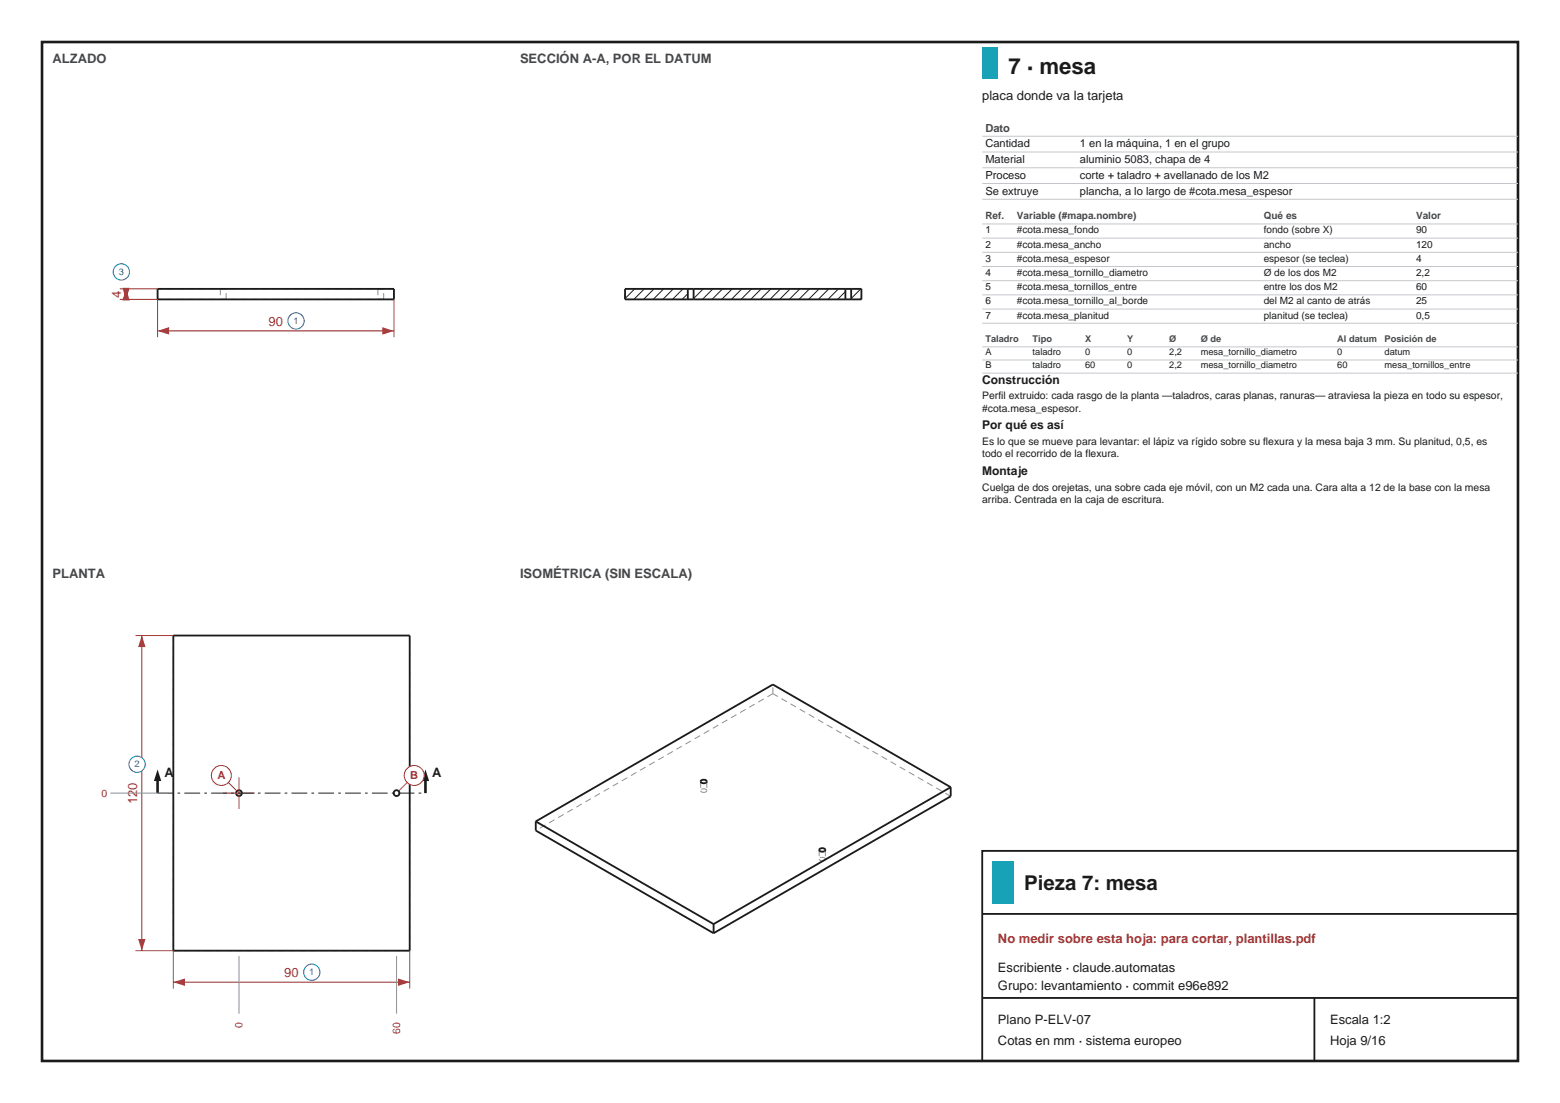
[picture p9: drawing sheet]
<svg xmlns="http://www.w3.org/2000/svg" width="297mm" height="210mm" viewBox="0 0 297 210" stroke-linecap="round" stroke-linejoin="round" font-family="sans-serif">
<defs><g id="words">
<text font-size="4.2" fill="#1b1b1b" x="192" y="14">7 · mesa</text>
<text font-size="3.9" fill="#1b1b1b" x="195" y="169.5">Pieza 7: mesa</text>
<g font-size="2.5" fill="#41464d">
<text x="10" y="12">ALZADO</text>
<text x="99" y="12">SECCIÓN A-A, POR EL DATUM</text>
<text x="10" y="110">PLANTA</text>
<text x="99" y="110">ISOMÉTRICA (SIN ESCALA)</text>
</g>
<g font-size="2.5" fill="#1b1b1b">
<text x="187" y="19">placa donde va la tarjeta</text>
<text x="31.3" y="148">A</text>
<text x="82.3" y="148">A</text>
<text x="190" y="185">Escribiente · claude.automatas</text>
<text x="190" y="188.5">Grupo: levantamiento · commit e96e892</text>
<text x="190" y="195">Plano P-ELV-07</text>
<text x="253.2" y="195">Escala 1:2</text>
<text x="190" y="199">Cotas en mm · sistema europeo</text>
<text x="253.2" y="199">Hoja 9/16</text>
</g>
<g font-size="2.5" fill="#b03030">
<text x="23.1" y="56.7" transform="rotate(-90 23.1 56.7)">4</text>
<text x="51.1" y="62.1">90</text>
<text x="26.1" y="153.1" transform="rotate(-90 26.1 153.1)">120</text>
<text x="190" y="179.5">No medir sobre esta hoja: para cortar, plantillas.pdf</text>
<text x="54.1" y="186.1">90</text>
</g>
<g font-size="2.3" fill="#1b1b1b">
<text x="187" y="73">Construcción</text>
<text x="187" y="81.7">Por qué es así</text>
<text x="187" y="90.4">Montaje</text>
</g>
<text font-size="2.1" fill="#41464d" x="187.6" y="25">Dato</text>
<g font-size="2.1" fill="#1b1b1b">
<text x="187.6" y="28">Cantidad</text>
<text x="205.6" y="28">1 en la máquina, 1 en el grupo</text>
<text x="187.6" y="31">Material</text>
<text x="187.6" y="34">Proceso</text>
<text x="205.6" y="31">aluminio 5083, chapa de 4</text>
<text x="205.6" y="34">corte + taladro + avellanado de los M2</text>
<text x="187.6" y="37">Se extruye</text>
<text x="205.6" y="37">plancha, a lo largo de #cota.mesa_espesor</text>
</g>
<g font-size="2.1" fill="#b03030">
<text x="41.4" y="148.4">A</text>
<text x="78.1" y="148.4">B</text>
</g>
<g font-size="2" fill="#1b1b1b">
<text x="187" y="76">Perfil extruido: cada rasgo de la planta —taladros, caras planas, ranuras— atraviesa la pieza en todo su espesor,</text>
<text x="187" y="78.4">#cota.mesa_espesor.</text>
<text x="187" y="84.7">Es lo que se mueve para levantar: el lápiz va rígido sobre su flexura y la mesa baja 3 mm. Su planitud, 0,5, es</text>
<text x="187" y="87.1">todo el recorrido de la flexura.</text>
<text x="187" y="93.4">Cuelga de dos orejetas, una sobre cada eje móvil, con un M2 cada una. Cara alta a 12 de la base con la mesa</text>
<text x="187" y="95.8">arriba. Centrada en la caja de escritura.</text>
</g>
<g font-size="2" fill="#b03030">
<text x="19.3" y="151.7">0</text>
<text x="46.2" y="195.7" transform="rotate(-90 46.2 195.7)">0</text>
<text x="76.2" y="196.8" transform="rotate(-90 76.2 196.8)">60</text>
</g>
<g font-size="1.9" fill="#41464d">
<text x="187.6" y="41.7">Ref.</text>
<text x="193.6" y="41.7">Variable (#mapa.nombre)</text>
<text x="240.6" y="41.7">Qué es</text>
<text x="269.6" y="41.7">Valor</text>
</g>
<g font-size="1.9" fill="#1b1b1b">
<text x="187.6" y="44.4">1</text>
<text x="187.6" y="47.1">2</text>
<text x="193.6" y="44.4">#cota.mesa_fondo</text>
<text x="193.6" y="47.1">#cota.mesa_ancho</text>
<text x="240.6" y="44.4">fondo (sobre X)</text>
<text x="240.6" y="47.1">ancho</text>
<text x="269.6" y="44.4">90</text>
<text x="269.6" y="47.1">120</text>
<text x="187.6" y="49.8">3</text>
<text x="187.6" y="52.5">4</text>
<text x="193.6" y="49.8">#cota.mesa_espesor</text>
<text x="193.6" y="52.5">#cota.mesa_tornillo_diametro</text>
<text x="240.6" y="49.8">espesor (se teclea)</text>
<text x="240.6" y="52.5">Ø de los dos M2</text>
<text x="269.6" y="49.8">4</text>
<text x="269.6" y="52.5">2,2</text>
<text x="187.6" y="55.2">5</text>
<text x="187.6" y="57.9">6</text>
<text x="193.6" y="55.2">#cota.mesa_tornillos_entre</text>
<text x="193.6" y="57.9">#cota.mesa_tornillo_al_borde</text>
<text x="240.6" y="55.2">entre los dos M2</text>
<text x="240.6" y="57.9">del M2 al canto de atrás</text>
<text x="269.6" y="55.2">60</text>
<text x="269.6" y="57.9">25</text>
<text x="187.6" y="60.6">7</text>
<text x="193.6" y="60.6">#cota.mesa_planitud</text>
<text x="240.6" y="60.6">planitud (se teclea)</text>
<text x="269.6" y="60.6">0,5</text>
</g>
<g font-size="1.8" fill="#1b5fb0">
<text x="22.6" y="52.4">3</text>
<text x="55.9" y="61.7">1</text>
<text x="25.6" y="146.1">2</text>
<text x="58.9" y="185.7">1</text>
</g>
<g font-size="1.8" fill="#41464d">
<text x="187.6" y="65.1">Taladro</text>
<text x="196.6" y="65.1">Tipo</text>
<text x="206.6" y="65.1">X</text>
<text x="214.6" y="65.1">Y</text>
<text x="222.6" y="65.1">Ø</text>
<text x="228.6" y="65.1">Ø de</text>
<text x="254.6" y="65.1">Al datum</text>
<text x="263.6" y="65.1">Posición de</text>
</g>
<g font-size="1.8" fill="#1b1b1b">
<text x="187.6" y="67.6">A</text>
<text x="187.6" y="70.1">B</text>
<text x="196.6" y="67.6">taladro</text>
<text x="196.6" y="70.1">taladro</text>
<text x="206.6" y="67.6">0</text>
<text x="206.6" y="70.1">60</text>
<text x="214.6" y="67.6">0</text>
<text x="214.6" y="70.1">0</text>
<text x="222.6" y="67.6">2,2</text>
<text x="222.6" y="70.1">2,2</text>
<text x="228.6" y="67.6">mesa_tornillo_diametro</text>
<text x="228.6" y="70.1">mesa_tornillo_diametro</text>
<text x="254.6" y="67.6">0</text>
<text x="254.6" y="70.1">60</text>
<text x="263.6" y="67.6">datum</text>
<text x="263.6" y="70.1">mesa_tornillos_entre</text>
</g>
</g></defs>
<path d="M8 8h281v194h-281z" fill="none" stroke="#1b1b1b" stroke-width=".5"/>
<g fill="none" stroke="#8a8f96" stroke-width=".19" stroke-dasharray="1.2 .8" stroke-linecap="butt">
<path d="M30 57v-2M42 57h1.1M42 55h1.1M42 55v2M43.1 57v-2M43.1 57h-1.1M43.1 55h-1.1M72 57h1.1M72 55h1.1M72 55v2M73.1 57v-2M73.1 57h-1.1"/>
<path d="M73.1 55h-1.1M75 57v-2M75 57h-45M75 55h-45"/>
</g>
<path d="M30 55h45v2h-45z" fill="none" stroke="#1b1b1b" stroke-width=".35"/>
<path d="M30 57v7.2M75 57v7.2M30 63h45" fill="none" stroke="#b03030" stroke-width=".19"/>
<g fill="#b03030">
<path d="M30 63l2.2-.7v1.4z"/>
<path d="M72.8 62.3l2.2 .7-2.2 .7z"/>
</g>
<circle cx="56.4" cy="61.1" r="1.55" fill="#fff" stroke="#1b5fb0" stroke-width=".19"/>
<path d="M22.8 57h7.2M22.8 55h7.2M24 55v2" fill="none" stroke="#b03030" stroke-width=".19"/>
<g fill="#b03030">
<path d="M23.3 54.8h1.4l-.7 2.2z"/>
<path d="M24 55l.7 2.2h-1.4z"/>
</g>
<circle cx="23.1" cy="51.8" r="1.55" fill="#fff" stroke="#1b5fb0" stroke-width=".19"/>
<g fill="none" stroke="#1b1b1b" stroke-width=".19">
<path d="M120.8 55l-1.8 1.8M122.7 55l-2 2M124.5 55l-2 2M126.4 55l-2 2M128.2 55l-2 2M130 55l-2 2M131 55.9l-1.1 1.1M133.9 55l-1.8 1.8M135.7 55l-2 2M137.6 55l-2 2M139.4 55l-2 2M141.2 55l-2 2"/>
<path d="M143.1 55l-2 2M144.9 55l-2 2M146.8 55l-2 2M148.6 55l-2 2M150.4 55l-2 2M152.3 55l-2 2M154.1 55l-2 2M156 55l-2 2M157.8 55l-2 2M159.6 55l-2 2M160.9 55.5l-1.4 1.5M163.9 55l-1.9 1.8"/>
<path d="M164 56.7l-.3 .3"/>
</g>
<path d="M119 57v-2M164 57h-45M164 55h-45M164 57v-2M33 121v60M78 121h-45M46 151a.55 .55 0 0 0-.7-.5 .55 .55 0 0 0-.2 .9 .55 .55 0 0 0 .9-.3v-.1M76 151a.55 .55 0 0 0-.7-.5 .55 .55 0 0 0-.2 .9 .55 .55 0 0 0 .9-.3v-.1M33 181h45M78 181v-60" fill="none" stroke="#8a8f96" stroke-width=".19" stroke-dasharray="1.2 .8" stroke-linecap="butt"/>
<g fill="none" stroke="#1b1b1b" stroke-width=".35">
<path d="M131 57h1.1M131 55h1.1M131 55h-12v2h12M131 55v2M132.1 57h28.8M132.1 55h28.8M132.1 55v2M160.9 57h1.1M160.9 55h1.1M160.9 55v2M162 55h2v2h-2M162 55v2"/>
<path d="M33 121h45v60h-45z"/>
<circle cx="45.5" cy="151" r=".55"/>
<circle cx="75.5" cy="151" r=".55"/>
</g>
<path d="M33 181v7.2M33 187h45M78 181v7.2" fill="none" stroke="#b03030" stroke-width=".19"/>
<g fill="#b03030">
<path d="M33 187l2.2-.7v1.4z"/>
<path d="M75.8 186.3l2.2 .7-2.2 .7z"/>
</g>
<circle cx="59.4" cy="185.1" r="1.55" fill="#fff" stroke="#1b5fb0" stroke-width=".19"/>
<path d="M25.8 121h7.2M27 121v60M25.8 181h7.2" fill="none" stroke="#b03030" stroke-width=".19"/>
<g fill="#b03030">
<path d="M26.3 178.8h1.4l-.7 2.2z"/>
<path d="M27 121l.7 2.2h-1.4z"/>
</g>
<circle cx="26.1" cy="145.5" r="1.55" fill="#fff" stroke="#1b5fb0" stroke-width=".19"/>
<path d="M42.5 151h6M45.5 148v6" fill="none" stroke="#b03030" stroke-width=".2"/>
<path d="M30 151h51" fill="none" stroke="#1b1b1b" stroke-width=".19" stroke-dasharray="3 .8 .5 .8" stroke-linecap="butt"/>
<path d="M30 148.5v2.5" fill="none" stroke="#1b1b1b" stroke-width=".5"/>
<path d="M30 146.5l.7 2.2h-1.4z" fill="#1b1b1b"/>
<path d="M81 148.5v2.5" fill="none" stroke="#1b1b1b" stroke-width=".5"/>
<path d="M81 146.5l.7 2.2h-1.4z" fill="#1b1b1b"/>
<path d="M43.5 149l1.6 1.6" fill="none" stroke="#b03030" stroke-width=".19"/>
<circle cx="42.1" cy="147.6" r="1.9" fill="#fff" stroke="#b03030" stroke-width=".19"/>
<path d="M77.5 149l-1.6 1.6" fill="none" stroke="#b03030" stroke-width=".19"/>
<circle cx="78.9" cy="147.6" r="1.9" fill="#fff" stroke="#b03030" stroke-width=".19"/>
<path d="M21 151h11M45.5 182v11M75.5 182v11" fill="none" stroke="#8a8f96" stroke-width=".19"/>
<g fill="none" stroke="#8a8f96" stroke-width=".19" stroke-dasharray="1.2 .8" stroke-linecap="butt">
<path d="M147.1 132.1v-1.8M147.1 132.1l-45.1 26M133.4 150.5l.3 .3h.7M133.4 148.8v1.7M134.4 150.8l.2-.3M134.6 150.5a.68 .68 0 0 0-1.2 0M134.6 148.8v1.7M181 151.6l-33.9-19.5M156 161.8v1.8M156 163.6l.3 .3 .7-.1M157 163.8l.1-.2M157.1 161.8v1.8"/>
<path d="M157.1 163.6a.68 .68 0 0 0-1.1 0"/>
</g>
<path d="M102 156.4v1.7l33.9 19.6M102 156.4l33.9 19.5M133.5 148.6l.2-.1a.49 .49 0 0 1 .6-.1 .49 .49 0 0 1 .2 .5 .72 .72 0 0 1-1.1-.1zM181 149.9l-33.9-19.6-45.1 26.1M181 149.9v1.7l-45.1 26.1M181 149.9l-45.1 26M135.9 175.9v1.8M156.1 161.6l.2-.1a.49 .49 0 0 1 .5 0 .49 .49 0 0 1 .3 .4 .72 .72 0 0 1-1.1-.1z" fill="none" stroke="#1b1b1b" stroke-width=".35"/>
<path d="M187 9h3v6h-3z" fill-rule="evenodd" fill="#17a2b8"/>
<g fill="none" stroke="#c4c7cc" stroke-width=".19">
<path d="M187 25.9h102M187 28.9h102M187 31.9h102M187 34.9h102M187 37.9h102M187 42.6h102M187 45.3h102M187 48h102M187 50.7h102M187 53.4h102M187 56.1h102M187 58.8h102"/>
<path d="M187 61.5h102M187 66h102M187 68.5h102M187 71h102"/>
</g>
<path d="M187 162h102v40h-102zM187 174h102M187 190h102M250.2 190v12" fill="none" stroke="#1b1b1b" stroke-width=".35"/>
<path d="M189 164h4v8h-4z" fill-rule="evenodd" fill="#17a2b8"/>
<use href="#words"/>
</svg>
